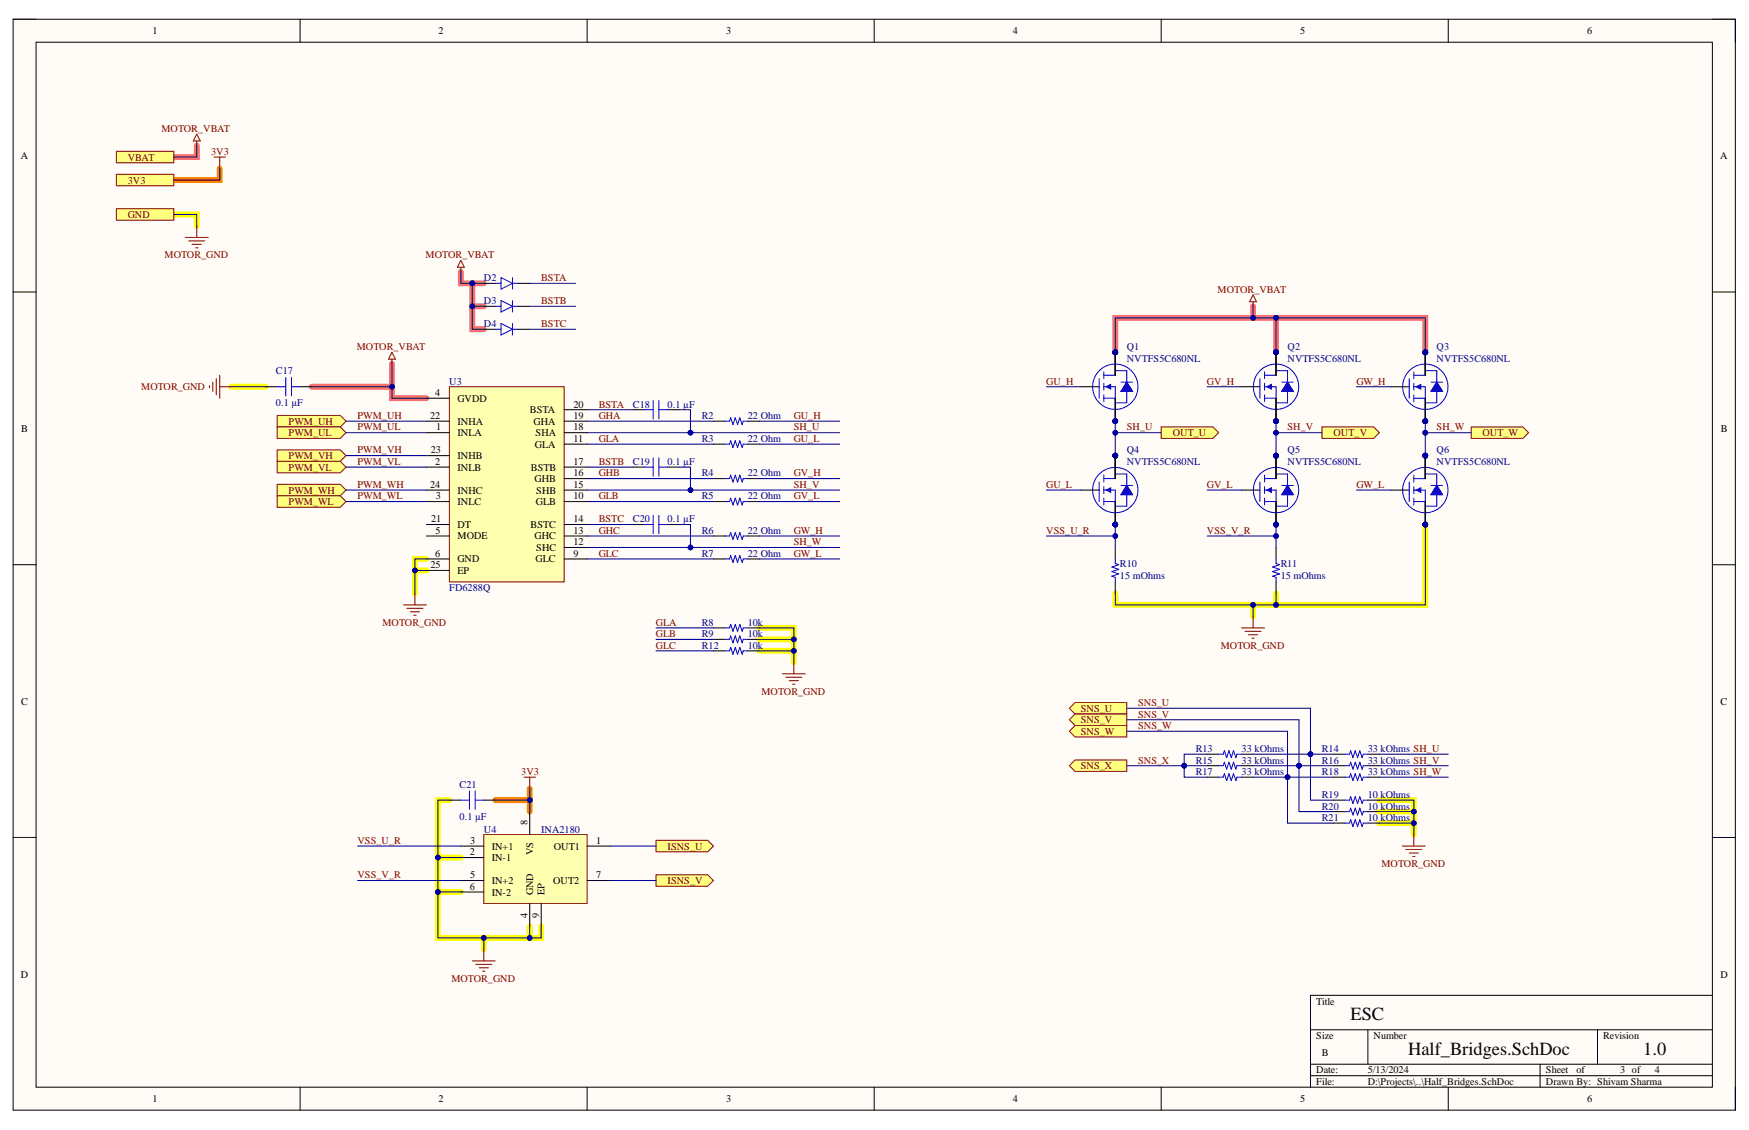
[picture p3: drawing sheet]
<svg xmlns="http://www.w3.org/2000/svg" width="432mm" height="279mm" viewBox="0 0 432 279" stroke-linecap="round" stroke-linejoin="round" font-family="sans-serif">
<defs><g id="words">
<g font-size="4.6">
<text x="333.4" y="251.9">ESC</text>
<text x="347.7" y="260.4">Half_Bridges.SchDoc</text>
<text x="405.7" y="260.4">1.0</text>
</g>
<g font-size="2.5">
<text x="37.7" y="8.5">1</text>
<text x="108.3" y="8.5">2</text>
<text x="179.3" y="8.5">3</text>
<text x="250" y="8.5">4</text>
<text x="321" y="8.5">5</text>
<text x="391.8" y="8.5">6</text>
<text x="5.2" y="39.4">A</text>
<text x="424.6" y="39.4">A</text>
<text x="107.5" y="97.8">4</text>
<text x="113" y="99.2">GVDD</text>
<text x="141.5" y="100.6">20</text>
<text x="5.2" y="106.6">B</text>
<text x="106.2" y="103.5">22</text>
<text x="107.7" y="106.3">1</text>
<text x="113" y="107.7">INLA</text>
<text x="113" y="104.9">INHA</text>
<text x="130.8" y="102.1">BSTA</text>
<text x="131.7" y="104.9">GHA</text>
<text x="132.2" y="107.7">SHA</text>
<text x="141.5" y="106.3">18</text>
<text x="141.5" y="103.5">19</text>
<text x="424.8" y="106.6">B</text>
<text x="106.4" y="112">23</text>
<text x="113" y="113.4">INHB</text>
<text x="132.1" y="110.5">GLA</text>
<text x="141.5" y="109.2">11</text>
<text x="107.5" y="114.9">2</text>
<text x="113" y="116.2">INLB</text>
<text x="131.1" y="116.2">BSTB</text>
<text x="132" y="119.1">GHB</text>
<text x="141.5" y="114.9">17</text>
<text x="141.5" y="117.6">16</text>
<text x="106.2" y="120.5">24</text>
<text x="107.6" y="123.3">3</text>
<text x="113" y="124.8">INLC</text>
<text x="113" y="121.9">INHC</text>
<text x="132.3" y="124.8">GLB</text>
<text x="132.4" y="121.9">SHB</text>
<text x="141.5" y="123.3">10</text>
<text x="141.5" y="120.5">15</text>
<text x="106.4" y="129">21</text>
<text x="107.5" y="131.9">5</text>
<text x="113" y="130.4">DT</text>
<text x="131" y="130.4">BSTC</text>
<text x="141.5" y="129">14</text>
<text x="141.5" y="131.9">13</text>
<text x="107.5" y="137.5">6</text>
<text x="113" y="133.2">MODE</text>
<text x="132" y="133.2">GHC</text>
<text x="132.4" y="136.1">SHC</text>
<text x="141.5" y="137.5">9</text>
<text x="141.5" y="134.7">12</text>
<text x="106.3" y="140.3">25</text>
<text x="113" y="138.9">GND</text>
<text x="113" y="141.8">EP</text>
<text x="132.2" y="138.9">GLC</text>
<text x="5.2" y="174">C</text>
<text x="424.7" y="174">C</text>
<text x="130.2" y="203.8" transform="rotate(-90 130.2 203.8)">8</text>
<text x="116.1" y="208.4">3</text>
<text x="121.4" y="209.8">IN+1</text>
<text x="136.7" y="209.8">OUT1</text>
<text x="147.2" y="208.4">1</text>
<text x="116" y="211.3">2</text>
<text x="121.4" y="212.6">IN-1</text>
<text x="131.6" y="211.2" transform="rotate(-90 131.6 211.2)">VS</text>
<text x="116" y="219.7">6</text>
<text x="116.1" y="216.9">5</text>
<text x="121.4" y="218.3">IN+2</text>
<text x="121.4" y="221.2">IN-2</text>
<text x="131.6" y="221.1" transform="rotate(-90 131.6 221.1)">GND</text>
<text x="134.4" y="221.1" transform="rotate(-90 134.4 221.1)">EP</text>
<text x="136.6" y="218.3">OUT2</text>
<text x="147.2" y="216.9">7</text>
<text x="130.2" y="226.6" transform="rotate(-90 130.2 226.6)">4</text>
<text x="133.1" y="226.6" transform="rotate(-90 133.1 226.6)">9</text>
<text x="5.2" y="241.4">D</text>
<text x="424.7" y="241.4">D</text>
<text x="325" y="248.1">Title</text>
<text x="325" y="256.6">Size</text>
<text x="339.1" y="256.6">Number</text>
<text x="395.8" y="256.6">Revision</text>
<text x="326.3" y="260.9">B</text>
<text x="325" y="265.1">Date:</text>
<text x="325" y="268">File:</text>
<text x="337.7" y="265.1">5/13/2024</text>
<text x="337.7" y="268">D:\Projects\..\Half_Bridges.SchDoc</text>
<text x="381.7" y="265.1">Sheet</text>
<text x="381.7" y="268">Drawn By: Shivam Sharma</text>
<text x="389.2" y="265.1">of</text>
<text x="400" y="265.1">3 of</text>
<text x="408.6" y="265.1">4</text>
<text x="37.7" y="272.2">1</text>
<text x="108.3" y="272.2">2</text>
<text x="179.3" y="272.2">3</text>
<text x="250" y="272.2">4</text>
<text x="321" y="272.2">5</text>
<text x="391.8" y="272.2">6</text>
</g>
<g font-size="2.5" fill="#800000">
<text x="39.8" y="32.6">MOTOR_VBAT</text>
<text x="31.6" y="39.7">VBAT</text>
<text x="52.1" y="38.3">3V3</text>
<text x="31.6" y="45.4">3V3</text>
<text x="31.6" y="53.8">GND</text>
<text x="40.6" y="63.8">MOTOR_GND</text>
<text x="105.1" y="63.8">MOTOR_VBAT</text>
<text x="133.6" y="69.5">BSTA</text>
<text x="133.6" y="75.2">BSTB</text>
<text x="300.6" y="72.3">MOTOR_VBAT</text>
<text x="133.6" y="80.8">BSTC</text>
<text x="88.1" y="86.5">MOTOR_VBAT</text>
<text x="258.3" y="95">GU_H</text>
<text x="298" y="95">GV_H</text>
<text x="334.9" y="95">GW_H</text>
<text x="34.9" y="96.4">MOTOR_GND</text>
<text x="147.8" y="100.6">BSTA</text>
<text x="71.2" y="104.9">PWM_UH</text>
<text x="71.2" y="107.7">PWM_UL</text>
<text x="88.2" y="103.5">PWM_UH</text>
<text x="88.2" y="106.3">PWM_UL</text>
<text x="147.8" y="103.5">GHA</text>
<text x="196" y="103.5">GU_H</text>
<text x="196" y="106.3">SH_U</text>
<text x="278.2" y="106.3">SH_U</text>
<text x="289.5" y="107.7">OUT_U</text>
<text x="317.9" y="106.3">SH_V</text>
<text x="329.2" y="107.7">OUT_V</text>
<text x="354.7" y="106.3">SH_W</text>
<text x="366" y="107.7">OUT_W</text>
<text x="71.2" y="113.4">PWM_VH</text>
<text x="88.2" y="112">PWM_VH</text>
<text x="147.8" y="109.2">GLA</text>
<text x="196" y="109.2">GU_L</text>
<text x="71.2" y="116.2">PWM_VL</text>
<text x="88.2" y="114.9">PWM_VL</text>
<text x="147.8" y="114.9">BSTB</text>
<text x="147.8" y="117.6">GHB</text>
<text x="196" y="117.6">GV_H</text>
<text x="71.2" y="121.9">PWM_WH</text>
<text x="71.2" y="124.8">PWM_WL</text>
<text x="88.2" y="120.5">PWM_WH</text>
<text x="88.2" y="123.3">PWM_WL</text>
<text x="147.8" y="123.3">GLB</text>
<text x="196" y="120.5">SH_V</text>
<text x="196" y="123.3">GV_L</text>
<text x="258.3" y="120.5">GU_L</text>
<text x="298" y="120.5">GV_L</text>
<text x="334.9" y="120.5">GW_L</text>
<text x="147.8" y="129">BSTC</text>
<text x="147.8" y="131.9">GHC</text>
<text x="196" y="131.9">GW_H</text>
<text x="258.3" y="131.9">VSS_U_R</text>
<text x="298" y="131.9">VSS_V_R</text>
<text x="147.8" y="137.5">GLC</text>
<text x="196" y="134.7">SH_W</text>
<text x="196" y="137.5">GW_L</text>
<text x="94.4" y="154.5">MOTOR_GND</text>
<text x="161.9" y="154.5">GLA</text>
<text x="161.9" y="157.3">GLB</text>
<text x="161.9" y="160.2">GLC</text>
<text x="301.4" y="160.2">MOTOR_GND</text>
<text x="188" y="171.6">MOTOR_GND</text>
<text x="266.9" y="175.8">SNS_U</text>
<text x="266.9" y="178.6">SNS_V</text>
<text x="281" y="174.4">SNS_U</text>
<text x="281" y="177.2">SNS_V</text>
<text x="266.9" y="181.5">SNS_W</text>
<text x="281" y="180">SNS_W</text>
<text x="128.7" y="191.4">3V3</text>
<text x="266.9" y="189.9">SNS_X</text>
<text x="281" y="188.6">SNS_X</text>
<text x="88.2" y="208.4">VSS_U_R</text>
<text x="164.8" y="209.8">ISNS_U</text>
<text x="341.1" y="214.1">MOTOR_GND</text>
<text x="88.2" y="216.9">VSS_V_R</text>
<text x="164.8" y="218.3">ISNS_V</text>
<text x="111.4" y="242.4">MOTOR_GND</text>
</g>
<g font-size="2.5" fill="#000080">
<text x="119.5" y="69.5">D2</text>
<text x="119.5" y="75.2">D3</text>
<text x="119.5" y="80.8">D4</text>
<text x="278.2" y="86.5">Q1</text>
<text x="278.2" y="89.3">NVTFS5C680NL</text>
<text x="317.9" y="86.5">Q2</text>
<text x="317.9" y="89.3">NVTFS5C680NL</text>
<text x="354.7" y="86.5">Q3</text>
<text x="354.7" y="89.3">NVTFS5C680NL</text>
<text x="68.1" y="92.4">C17</text>
<text x="110.9" y="95">U3</text>
<text x="68.1" y="100.4">0.1 µF</text>
<text x="156.3" y="100.6">C18</text>
<text x="164.8" y="100.6">0.1 µF</text>
<text x="173.3" y="103.5">R2</text>
<text x="184.6" y="103.5">22 Ohm</text>
<text x="173.3" y="109.2">R3</text>
<text x="184.6" y="109.2">22 Ohm</text>
<text x="278.2" y="112">Q4</text>
<text x="317.9" y="112">Q5</text>
<text x="354.7" y="112">Q6</text>
<text x="156.3" y="114.9">C19</text>
<text x="164.8" y="114.9">0.1 µF</text>
<text x="173.3" y="117.6">R4</text>
<text x="184.6" y="117.6">22 Ohm</text>
<text x="278.2" y="114.9">NVTFS5C680NL</text>
<text x="317.9" y="114.9">NVTFS5C680NL</text>
<text x="354.7" y="114.9">NVTFS5C680NL</text>
<text x="173.3" y="123.3">R5</text>
<text x="184.6" y="123.3">22 Ohm</text>
<text x="156.3" y="129">C20</text>
<text x="164.8" y="129">0.1 µF</text>
<text x="173.3" y="131.9">R6</text>
<text x="184.6" y="131.9">22 Ohm</text>
<text x="173.3" y="137.5">R7</text>
<text x="184.6" y="137.5">22 Ohm</text>
<text x="276.5" y="142.9">15 mOhms</text>
<text x="276.5" y="140.1">R10</text>
<text x="316.2" y="142.9">15 mOhms</text>
<text x="316.2" y="140.1">R11</text>
<text x="110.9" y="146">FD6288Q</text>
<text x="173.3" y="154.5">R8</text>
<text x="184.6" y="154.5">10k</text>
<text x="173.3" y="157.3">R9</text>
<text x="173.3" y="160.2">R12</text>
<text x="184.6" y="157.3">10k</text>
<text x="184.6" y="160.2">10k</text>
<text x="295.2" y="185.7">R13</text>
<text x="306.5" y="185.7">33 kOhms</text>
<text x="326.3" y="185.7">R14</text>
<text x="337.7" y="185.7">33 kOhms SH_U</text>
<text x="295.2" y="188.6">R15</text>
<text x="295.2" y="191.4">R17</text>
<text x="306.5" y="188.6">33 kOhms</text>
<text x="306.5" y="191.4">33 kOhms</text>
<text x="326.3" y="188.6">R16</text>
<text x="326.3" y="191.4">R18</text>
<text x="337.7" y="188.6">33 kOhms SH_V</text>
<text x="337.7" y="191.4">33 kOhms SH_W</text>
<text x="113.5" y="194.5">C21</text>
<text x="326.3" y="197">R19</text>
<text x="337.7" y="197">10 kOhms</text>
<text x="113.5" y="202.5">0.1 µF</text>
<text x="326.3" y="199.9">R20</text>
<text x="326.3" y="202.7">R21</text>
<text x="337.7" y="199.9">10 kOhms</text>
<text x="337.7" y="202.7">10 kOhms</text>
<text x="119.5" y="205.6">U4</text>
<text x="133.6" y="205.6">INA2180</text>
</g>
</g></defs>
<path d="M3.2 4.8h425.2v269.3h-425.2z" fill-rule="evenodd" fill="#fffcf8"/>
<path d="M3.2 4.8h425.2v269.3h-425.2z" fill="none" stroke="#000" stroke-width=".25"/>
<path d="M8.9 10.4h413.9v258.1h-413.9z" fill-rule="evenodd" fill="#fffcf8"/>
<g fill="none" stroke="#000" stroke-width=".25">
<path d="M3.2 4.8h5.7M8.9 10.4h413.9v258.1h-413.9zM74.1 4.8v5.6M145 4.8v5.6M215.8 4.8v5.6M286.7 4.8v5.6M357.5 4.8v5.6M422.8 4.8h5.6v5.6M3.2 72.1h5.7M422.8 72.1h5.6M3.2 139.5h5.7M422.8 139.5h5.6"/>
<path d="M3.2 206.8h5.7M422.8 206.8h5.6M323.5 254.3h99.3M337.7 254.3v8.5M394.4 254.3v8.5M422.8 245.8h-99.3v22.7M74.1 268.5v5.6M145 268.5v5.6M215.8 268.5v5.6M286.7 268.5v5.6M323.5 262.8h99.3M323.5 265.6h99.3"/>
<path d="M357.5 268.5v5.6M380.2 262.8v5.7M428.4 268.5v5.6"/>
</g>
<path d="M48.6 35.9v2.9h-5.7M113.8 67.1v2.9h2.8M116.6 70v5.6h2.8M116.6 75.6v5.7h2.8M116.6 70h2.8M309.4 75.7v2.8M315 78.5v8.5M76.9 95.5h19.9v2.8h8.5M96.8 89.8v5.7M275.4 87v-8.5h76.5v8.5" fill="none" stroke="#ff6e6e" stroke-width="1.4"/>
<g fill="none" stroke="#ff0" stroke-width="1.4">
<path d="M42.9 53h5.7v2.8M57.1 95.5h8.5M105.3 138h-2.9v2.9h2.9M351.9 129.5v19.9h-36.9M102.4 140.9v5.6M187.5 155.1h8.5v5.6h-8.5M187.5 157.9h8.5M275.3 146.5v2.9h39.7v-2.9M309.4 149.4v2.8M196 160.7v2.9M110.9 197.6h-2.8v14.2M340.5 197.6h8.5v5.7h-8.5"/>
<path d="M113.8 211.8h-5.7v8.5M340.5 200.4h8.5M349 203.3v2.8M113.8 220.3h-5.7v11.3h25.5v-2.8M119.4 231.6v2.9M130.8 228.8v2.8"/>
</g>
<path d="M54.2 41.6v2.9h-11.3M122.3 197.6h8.5v2.8M130.8 194.8v2.8" fill="none" stroke="#fd8300" stroke-width="1.4"/>
<path d="M28.7 37.4h14.2v2.8h-14.2z" fill-rule="evenodd" fill="#ffff80"/>
<path d="M28.7 37.4h14.2v2.8h-14.2z" fill="none" stroke="#800000" stroke-width=".25"/>
<path d="M122.3 70h1.4M123.7 68.6l2.8 1.4-2.8 1.4zM126.5 68.6v2.8M126.5 70h1.4" fill="none" stroke="#00f" stroke-width=".25"/>
<path d="M119.4 70h2.9M127.9 70h2.9" fill="none" stroke="#000" stroke-width=".25"/>
<path d="M28.7 51.5h14.2v2.9h-14.2z" fill-rule="evenodd" fill="#ffff80"/>
<path d="M28.7 51.5h14.2v2.9h-14.2z" fill="none" stroke="#800000" stroke-width=".25"/>
<path d="M122.3 75.6h1.4M123.7 74.2l2.8 1.4-2.8 1.5zM123.7 79.9l2.8 1.4-2.8 1.4zM126.5 74.2v2.9M126.5 79.9v2.8M126.5 75.6h1.4M122.3 81.3h1.4M126.5 81.3h1.4M161.3 98.9v4.5M162.7 98.9v4.5M159.1 101.2h2.2M162.7 101.2h2.1" fill="none" stroke="#00f" stroke-width=".25"/>
<path d="M119.4 75.6h2.9M127.9 75.6h2.9M119.4 81.3h2.9M127.9 81.3h2.9M156.3 101.2h2.8M164.8 101.2h2.8" fill="none" stroke="#000" stroke-width=".25"/>
<path d="M68.4 102.6h15.6l1.4 1.4-1.4 1.4h-15.6z" fill-rule="evenodd" fill="#ffff80"/>
<path d="M68.4 102.6h15.6l1.4 1.4-1.4 1.4h-15.6z" fill="none" stroke="#800000" stroke-width=".25"/>
<path d="M176.1 104h2.9M184.6 104h2.9" fill="none" stroke="#000" stroke-width=".25"/>
<path d="M179 104h1.1l.3-.8 .6 1.7 .5-1.7 .6 1.7 .6-1.7 .5 1.7 .3-.9h1.1" fill="none" stroke="#00f" stroke-width=".25"/>
<path d="M68.4 105.4h15.6l1.4 1.4-1.4 1.5h-15.6z" fill-rule="evenodd" fill="#ffff80"/>
<path d="M68.4 105.4h15.6l1.4 1.4-1.4 1.5h-15.6z" fill="none" stroke="#800000" stroke-width=".25"/>
<path d="M176.1 109.7h2.9M184.6 109.7h2.9" fill="none" stroke="#000" stroke-width=".25"/>
<path d="M179 109.7h1.1l.3-.9 .6 1.7 .5-1.7 .6 1.7 .6-1.7 .5 1.7 .3-.8h1.1" fill="none" stroke="#00f" stroke-width=".25"/>
<path d="M68.4 111.1h15.6l1.4 1.4-1.4 1.4h-15.6z" fill-rule="evenodd" fill="#ffff80"/>
<path d="M68.4 111.1h15.6l1.4 1.4-1.4 1.4h-15.6z" fill="none" stroke="#800000" stroke-width=".25"/>
<path d="M68.4 113.9h15.6l1.4 1.4-1.4 1.5h-15.6z" fill-rule="evenodd" fill="#ffff80"/>
<path d="M68.4 113.9h15.6l1.4 1.4-1.4 1.5h-15.6z" fill="none" stroke="#800000" stroke-width=".25"/>
<path d="M156.3 115.3h2.8M164.8 115.3h2.8M176.1 118.2h2.9M184.6 118.2h2.9" fill="none" stroke="#000" stroke-width=".25"/>
<path d="M159.1 115.3h2.2M161.3 113.1v4.5M162.7 115.3h2.1M162.7 113.1v4.5M179 118.2h1.1l.3-.9 .6 1.7 .5-1.7 .6 1.7 .6-1.7 .5 1.7 .3-.8h1.1" fill="none" stroke="#00f" stroke-width=".25"/>
<path d="M68.4 119.6h15.6l1.4 1.4-1.4 1.4h-15.6z" fill-rule="evenodd" fill="#ffff80"/>
<path d="M68.4 119.6h15.6l1.4 1.4-1.4 1.4h-15.6z" fill="none" stroke="#800000" stroke-width=".25"/>
<path d="M68.4 122.4h15.6l1.4 1.5-1.4 1.4h-15.6z" fill-rule="evenodd" fill="#ffff80"/>
<path d="M68.4 122.4h15.6l1.4 1.5-1.4 1.4h-15.6z" fill="none" stroke="#800000" stroke-width=".25"/>
<g fill="none" stroke="#000" stroke-width=".25">
<path d="M156.3 129.5h2.8M164.8 129.5h2.8M176.1 123.9h2.9M176.1 132.4h2.9M176.1 138h2.9M184.6 123.9h2.9M184.6 132.4h2.9M184.6 138h2.9M176.1 155.1h2.9M176.1 157.9h2.9M184.6 155.1h2.9M184.6 157.9h2.9"/>
<path d="M176.1 160.7h2.9M184.6 160.7h2.9"/>
</g>
<path d="M159.1 129.5h2.2M161.3 127.3v4.5M162.7 129.5h2.1M162.7 127.3v4.5M179 123.9h1.1l.3-.9 .6 1.7 .5-1.7 .6 1.7 .6-1.7 .5 1.7 .3-.8h1.1M179 132.4h1.1l.3-.9 .6 1.7 .5-1.7 .6 1.7 .6-1.7 .5 1.7 .3-.8h1.1M179 138h1.1l.3-.8 .6 1.7 .5-1.7 .6 1.7 .6-1.7 .5 1.7 .3-.9h1.1M179 155.1h1.1l.3-.9 .6 1.7 .5-1.7 .6 1.7 .6-1.7 .5 1.7 .3-.8h1.1M179 157.9h1.1l.3-.9 .6 1.7 .5-1.7 .6 1.7 .6-1.7 .5 1.7 .3-.8h1.1M179 160.7h1.1l.3-.8 .6 1.7 .5-1.7 .6 1.7 .6-1.7 .5 1.7 .3-.9h1.1" fill="none" stroke="#00f" stroke-width=".25"/>
<circle cx="275.3" cy="104" r=".57" fill="#000080"/>
<circle cx="275.3" cy="104" r=".57" fill="none" stroke="#000080" stroke-width=".25"/>
<circle cx="275.4" cy="87" r=".57" fill="#000080"/>
<circle cx="275.4" cy="87" r=".57" fill="none" stroke="#000080" stroke-width=".25"/>
<circle cx="275.3" cy="104" r=".57" fill="#000080"/>
<circle cx="275.3" cy="104" r=".57" fill="none" stroke="#000080" stroke-width=".25"/>
<circle cx="275.3" cy="104" r=".57" fill="#000080"/>
<circle cx="275.3" cy="104" r=".57" fill="none" stroke="#000080" stroke-width=".25"/>
<circle cx="275.4" cy="87" r=".57" fill="#000080"/>
<circle cx="275.4" cy="87" r=".57" fill="none" stroke="#000080" stroke-width=".25"/>
<circle cx="275.4" cy="87" r=".57" fill="#000080"/>
<circle cx="275.4" cy="87" r=".57" fill="none" stroke="#000080" stroke-width=".25"/>
<circle cx="275.4" cy="87" r=".57" fill="#000080"/>
<circle cx="275.4" cy="87" r=".57" fill="none" stroke="#000080" stroke-width=".25"/>
<path d="M280.3 98.1a5.6 5.6 0 0 0-4.8-8.2 5.6 5.6 0 0 0-5.2 7.9 5.6 5.6 0 0 0 9.4 1.2l.5-.7" fill="none" stroke="#00f" stroke-width=".25"/>
<path d="M266.8 95.5h4.6M275.3 98.3v5.7" fill="none" stroke="#000" stroke-width=".25"/>
<circle cx="275.3" cy="104" r=".57" fill="#000080"/>
<circle cx="275.3" cy="104" r=".57" fill="none" stroke="#000080" stroke-width=".25"/>
<path d="M275.3 87v5.7" fill="none" stroke="#000" stroke-width=".25"/>
<circle cx="275.4" cy="87" r=".57" fill="#000080"/>
<circle cx="275.4" cy="87" r=".57" fill="none" stroke="#000080" stroke-width=".25"/>
<path d="M271.4 93.5v4.8M272.5 95.5h2.8v2.8h-2.8M272.5 92.7h2.8" fill="none" stroke="#00f" stroke-width=".25"/>
<path d="M273.1 95.5l1.1-.6v1.2z" fill="#00f"/>
<path d="M273.1 95.5l1.1-.6v1.2zM276.8 94.4h2.8M278.2 92.7v5.6M278.2 94.4l1.4 2.2h-2.8z" fill="none" stroke="#00f" stroke-width=".25"/>
<path d="M278.2 94.4l1.4 2.2h-2.8z" fill="#00f"/>
<path d="M272.5 91.8v1.7M272.5 94.7v1.6M272.5 97.5v1.7M275.3 91.5h2.9v1.2M278.2 94.4l1.4 2.2h-2.8zM278.2 98.3v1.2h-2.9" fill="none" stroke="#00f" stroke-width=".25"/>
<path d="M275.3 98.3v5.7" fill="none" stroke="#000" stroke-width=".25"/>
<circle cx="275.3" cy="104" r=".57" fill="#000080"/>
<circle cx="275.3" cy="104" r=".57" fill="none" stroke="#000080" stroke-width=".25"/>
<path d="M275.3 98.3v5.7" fill="none" stroke="#000" stroke-width=".25"/>
<circle cx="275.3" cy="104" r=".57" fill="#000080"/>
<circle cx="275.3" cy="104" r=".57" fill="none" stroke="#000080" stroke-width=".25"/>
<path d="M275.3 87v5.7" fill="none" stroke="#000" stroke-width=".25"/>
<circle cx="275.4" cy="87" r=".57" fill="#000080"/>
<circle cx="275.4" cy="87" r=".57" fill="none" stroke="#000080" stroke-width=".25"/>
<path d="M275.3 87v5.7" fill="none" stroke="#000" stroke-width=".25"/>
<circle cx="275.4" cy="87" r=".57" fill="#000080"/>
<circle cx="275.4" cy="87" r=".57" fill="none" stroke="#000080" stroke-width=".25"/>
<path d="M275.3 87v5.7" fill="none" stroke="#000" stroke-width=".25"/>
<circle cx="275.4" cy="87" r=".57" fill="#000080"/>
<circle cx="275.4" cy="87" r=".57" fill="none" stroke="#000080" stroke-width=".25"/>
<circle cx="315" cy="104" r=".57" fill="#000080"/>
<circle cx="315" cy="104" r=".57" fill="none" stroke="#000080" stroke-width=".25"/>
<circle cx="315" cy="87" r=".57" fill="#000080"/>
<circle cx="315" cy="87" r=".57" fill="none" stroke="#000080" stroke-width=".25"/>
<circle cx="315" cy="104" r=".57" fill="#000080"/>
<circle cx="315" cy="104" r=".57" fill="none" stroke="#000080" stroke-width=".25"/>
<circle cx="315" cy="104" r=".57" fill="#000080"/>
<circle cx="315" cy="104" r=".57" fill="none" stroke="#000080" stroke-width=".25"/>
<circle cx="315" cy="87" r=".57" fill="#000080"/>
<circle cx="315" cy="87" r=".57" fill="none" stroke="#000080" stroke-width=".25"/>
<circle cx="315" cy="87" r=".57" fill="#000080"/>
<circle cx="315" cy="87" r=".57" fill="none" stroke="#000080" stroke-width=".25"/>
<circle cx="315" cy="87" r=".57" fill="#000080"/>
<circle cx="315" cy="87" r=".57" fill="none" stroke="#000080" stroke-width=".25"/>
<path d="M320 98.1a5.6 5.6 0 0 0-4.8-8.2 5.6 5.6 0 0 0-5.3 7.9 5.6 5.6 0 0 0 9.5 1.2l.5-.7" fill="none" stroke="#00f" stroke-width=".25"/>
<path d="M306.5 95.5h4.6M315 98.3v5.7" fill="none" stroke="#000" stroke-width=".25"/>
<circle cx="315" cy="104" r=".57" fill="#000080"/>
<circle cx="315" cy="104" r=".57" fill="none" stroke="#000080" stroke-width=".25"/>
<path d="M315 87v5.7" fill="none" stroke="#000" stroke-width=".25"/>
<circle cx="315" cy="87" r=".57" fill="#000080"/>
<circle cx="315" cy="87" r=".57" fill="none" stroke="#000080" stroke-width=".25"/>
<path d="M311.1 93.5v4.8M312.2 95.5h2.8v2.8h-2.8M312.2 92.7h2.8" fill="none" stroke="#00f" stroke-width=".25"/>
<path d="M312.8 95.5l1.1-.6v1.2z" fill="#00f"/>
<path d="M312.8 95.5l1.1-.6v1.2zM316.5 94.4h2.8M317.9 92.7v5.6M317.9 94.4l1.4 2.2h-2.8z" fill="none" stroke="#00f" stroke-width=".25"/>
<path d="M317.9 94.4l1.4 2.2h-2.8z" fill="#00f"/>
<path d="M312.2 91.8v1.7M312.2 94.7v1.6M312.2 97.5v1.7M315 91.5h2.9v1.2M317.9 94.4l1.4 2.2h-2.8zM317.9 98.3v1.2h-2.9" fill="none" stroke="#00f" stroke-width=".25"/>
<path d="M315 98.3v5.7" fill="none" stroke="#000" stroke-width=".25"/>
<circle cx="315" cy="104" r=".57" fill="#000080"/>
<circle cx="315" cy="104" r=".57" fill="none" stroke="#000080" stroke-width=".25"/>
<path d="M315 98.3v5.7" fill="none" stroke="#000" stroke-width=".25"/>
<circle cx="315" cy="104" r=".57" fill="#000080"/>
<circle cx="315" cy="104" r=".57" fill="none" stroke="#000080" stroke-width=".25"/>
<path d="M315 87v5.7" fill="none" stroke="#000" stroke-width=".25"/>
<circle cx="315" cy="87" r=".57" fill="#000080"/>
<circle cx="315" cy="87" r=".57" fill="none" stroke="#000080" stroke-width=".25"/>
<path d="M315 87v5.7" fill="none" stroke="#000" stroke-width=".25"/>
<circle cx="315" cy="87" r=".57" fill="#000080"/>
<circle cx="315" cy="87" r=".57" fill="none" stroke="#000080" stroke-width=".25"/>
<path d="M315 87v5.7" fill="none" stroke="#000" stroke-width=".25"/>
<circle cx="315" cy="87" r=".57" fill="#000080"/>
<circle cx="315" cy="87" r=".57" fill="none" stroke="#000080" stroke-width=".25"/>
<circle cx="351.9" cy="104" r=".57" fill="#000080"/>
<circle cx="351.9" cy="104" r=".57" fill="none" stroke="#000080" stroke-width=".25"/>
<circle cx="351.9" cy="87" r=".57" fill="#000080"/>
<circle cx="351.9" cy="87" r=".57" fill="none" stroke="#000080" stroke-width=".25"/>
<circle cx="351.9" cy="104" r=".57" fill="#000080"/>
<circle cx="351.9" cy="104" r=".57" fill="none" stroke="#000080" stroke-width=".25"/>
<circle cx="351.9" cy="104" r=".57" fill="#000080"/>
<circle cx="351.9" cy="104" r=".57" fill="none" stroke="#000080" stroke-width=".25"/>
<circle cx="351.9" cy="87" r=".57" fill="#000080"/>
<circle cx="351.9" cy="87" r=".57" fill="none" stroke="#000080" stroke-width=".25"/>
<circle cx="351.9" cy="87" r=".57" fill="#000080"/>
<circle cx="351.9" cy="87" r=".57" fill="none" stroke="#000080" stroke-width=".25"/>
<circle cx="351.9" cy="87" r=".57" fill="#000080"/>
<circle cx="351.9" cy="87" r=".57" fill="none" stroke="#000080" stroke-width=".25"/>
<path d="M356.8 98.1a5.6 5.6 0 0 0-4.7-8.2 5.6 5.6 0 0 0-5.3 7.9 5.6 5.6 0 0 0 9.4 1.2l.5-.7" fill="none" stroke="#00f" stroke-width=".25"/>
<path d="M343.4 95.5h4.5M351.9 98.3v5.7" fill="none" stroke="#000" stroke-width=".25"/>
<circle cx="351.9" cy="104" r=".57" fill="#000080"/>
<circle cx="351.9" cy="104" r=".57" fill="none" stroke="#000080" stroke-width=".25"/>
<path d="M351.9 87v5.7" fill="none" stroke="#000" stroke-width=".25"/>
<circle cx="351.9" cy="87" r=".57" fill="#000080"/>
<circle cx="351.9" cy="87" r=".57" fill="none" stroke="#000080" stroke-width=".25"/>
<path d="M347.9 93.5v4.8M349 95.5h2.9v2.8h-2.9M349 92.7h2.9" fill="none" stroke="#00f" stroke-width=".25"/>
<path d="M349.6 95.5l1.2-.6v1.2z" fill="#00f"/>
<path d="M349.6 95.5l1.2-.6v1.2zM353.3 94.4h2.8M354.7 92.7v5.6M354.7 94.4l1.4 2.2h-2.8z" fill="none" stroke="#00f" stroke-width=".25"/>
<path d="M354.7 94.4l1.4 2.2h-2.8z" fill="#00f"/>
<path d="M349 91.8v1.7M349 94.7v1.7M349 97.5v1.7M351.9 91.5h2.8v1.2M354.7 94.4l1.4 2.2h-2.8zM354.7 98.3v1.2h-2.8" fill="none" stroke="#00f" stroke-width=".25"/>
<path d="M351.9 98.3v5.7" fill="none" stroke="#000" stroke-width=".25"/>
<circle cx="351.9" cy="104" r=".57" fill="#000080"/>
<circle cx="351.9" cy="104" r=".57" fill="none" stroke="#000080" stroke-width=".25"/>
<path d="M351.9 98.3v5.7" fill="none" stroke="#000" stroke-width=".25"/>
<circle cx="351.9" cy="104" r=".57" fill="#000080"/>
<circle cx="351.9" cy="104" r=".57" fill="none" stroke="#000080" stroke-width=".25"/>
<path d="M351.9 87v5.7" fill="none" stroke="#000" stroke-width=".25"/>
<circle cx="351.9" cy="87" r=".57" fill="#000080"/>
<circle cx="351.9" cy="87" r=".57" fill="none" stroke="#000080" stroke-width=".25"/>
<path d="M351.9 87v5.7" fill="none" stroke="#000" stroke-width=".25"/>
<circle cx="351.9" cy="87" r=".57" fill="#000080"/>
<circle cx="351.9" cy="87" r=".57" fill="none" stroke="#000080" stroke-width=".25"/>
<path d="M351.9 87v5.7" fill="none" stroke="#000" stroke-width=".25"/>
<circle cx="351.9" cy="87" r=".57" fill="#000080"/>
<circle cx="351.9" cy="87" r=".57" fill="none" stroke="#000080" stroke-width=".25"/>
<circle cx="275.3" cy="129.5" r=".57" fill="#000080"/>
<circle cx="275.3" cy="129.5" r=".57" fill="none" stroke="#000080" stroke-width=".25"/>
<circle cx="275.3" cy="112.5" r=".57" fill="#000080"/>
<circle cx="275.3" cy="112.5" r=".57" fill="none" stroke="#000080" stroke-width=".25"/>
<circle cx="275.3" cy="129.5" r=".57" fill="#000080"/>
<circle cx="275.3" cy="129.5" r=".57" fill="none" stroke="#000080" stroke-width=".25"/>
<circle cx="275.3" cy="129.5" r=".57" fill="#000080"/>
<circle cx="275.3" cy="129.5" r=".57" fill="none" stroke="#000080" stroke-width=".25"/>
<circle cx="275.3" cy="112.5" r=".57" fill="#000080"/>
<circle cx="275.3" cy="112.5" r=".57" fill="none" stroke="#000080" stroke-width=".25"/>
<circle cx="275.3" cy="112.5" r=".57" fill="#000080"/>
<circle cx="275.3" cy="112.5" r=".57" fill="none" stroke="#000080" stroke-width=".25"/>
<circle cx="275.3" cy="112.5" r=".57" fill="#000080"/>
<circle cx="275.3" cy="112.5" r=".57" fill="none" stroke="#000080" stroke-width=".25"/>
<path d="M280.3 123.7a5.6 5.6 0 0 0-4.8-8.3 5.6 5.6 0 0 0-5.2 8 5.6 5.6 0 0 0 9.4 1.1l.5-.7" fill="none" stroke="#00f" stroke-width=".25"/>
<path d="M266.8 121h4.6M275.3 123.9v5.6" fill="none" stroke="#000" stroke-width=".25"/>
<circle cx="275.3" cy="129.5" r=".57" fill="#000080"/>
<circle cx="275.3" cy="129.5" r=".57" fill="none" stroke="#000080" stroke-width=".25"/>
<path d="M275.3 112.5v5.7" fill="none" stroke="#000" stroke-width=".25"/>
<circle cx="275.3" cy="112.5" r=".57" fill="#000080"/>
<circle cx="275.3" cy="112.5" r=".57" fill="none" stroke="#000080" stroke-width=".25"/>
<path d="M271.4 119v4.9M272.5 118.2h2.8M272.5 121h2.8v2.9h-2.8" fill="none" stroke="#00f" stroke-width=".25"/>
<path d="M273.1 121l1.1-.5v1.1z" fill="#00f"/>
<path d="M276.8 119.9h2.8M278.2 118.2v5.7M278.2 119.9l1.4 2.3h-2.8zM273.1 121l1.1-.5v1.1z" fill="none" stroke="#00f" stroke-width=".25"/>
<path d="M278.2 119.9l1.4 2.3h-2.8z" fill="#00f"/>
<path d="M272.5 117.3v1.7M275.3 117.1h2.9v1.1M278.2 119.9l1.4 2.3h-2.8zM272.5 120.2v1.7M272.5 123v1.7M278.2 123.9v1.1h-2.9" fill="none" stroke="#00f" stroke-width=".25"/>
<path d="M275.3 123.9v5.6" fill="none" stroke="#000" stroke-width=".25"/>
<circle cx="275.3" cy="129.5" r=".57" fill="#000080"/>
<circle cx="275.3" cy="129.5" r=".57" fill="none" stroke="#000080" stroke-width=".25"/>
<path d="M275.3 123.9v5.6" fill="none" stroke="#000" stroke-width=".25"/>
<circle cx="275.3" cy="129.5" r=".57" fill="#000080"/>
<circle cx="275.3" cy="129.5" r=".57" fill="none" stroke="#000080" stroke-width=".25"/>
<path d="M275.3 112.5v5.7" fill="none" stroke="#000" stroke-width=".25"/>
<circle cx="275.3" cy="112.5" r=".57" fill="#000080"/>
<circle cx="275.3" cy="112.5" r=".57" fill="none" stroke="#000080" stroke-width=".25"/>
<path d="M275.3 112.5v5.7" fill="none" stroke="#000" stroke-width=".25"/>
<circle cx="275.3" cy="112.5" r=".57" fill="#000080"/>
<circle cx="275.3" cy="112.5" r=".57" fill="none" stroke="#000080" stroke-width=".25"/>
<path d="M275.3 112.5v5.7" fill="none" stroke="#000" stroke-width=".25"/>
<circle cx="275.3" cy="112.5" r=".57" fill="#000080"/>
<circle cx="275.3" cy="112.5" r=".57" fill="none" stroke="#000080" stroke-width=".25"/>
<circle cx="315" cy="129.5" r=".57" fill="#000080"/>
<circle cx="315" cy="129.5" r=".57" fill="none" stroke="#000080" stroke-width=".25"/>
<circle cx="315" cy="112.5" r=".57" fill="#000080"/>
<circle cx="315" cy="112.5" r=".57" fill="none" stroke="#000080" stroke-width=".25"/>
<circle cx="315" cy="129.5" r=".57" fill="#000080"/>
<circle cx="315" cy="129.5" r=".57" fill="none" stroke="#000080" stroke-width=".25"/>
<circle cx="315" cy="129.5" r=".57" fill="#000080"/>
<circle cx="315" cy="129.5" r=".57" fill="none" stroke="#000080" stroke-width=".25"/>
<circle cx="315" cy="112.5" r=".57" fill="#000080"/>
<circle cx="315" cy="112.5" r=".57" fill="none" stroke="#000080" stroke-width=".25"/>
<circle cx="315" cy="112.5" r=".57" fill="#000080"/>
<circle cx="315" cy="112.5" r=".57" fill="none" stroke="#000080" stroke-width=".25"/>
<circle cx="315" cy="112.5" r=".57" fill="#000080"/>
<circle cx="315" cy="112.5" r=".57" fill="none" stroke="#000080" stroke-width=".25"/>
<path d="M320 123.7a5.6 5.6 0 0 0-4.8-8.3 5.6 5.6 0 0 0-5.3 8 5.6 5.6 0 0 0 9.5 1.1l.5-.7" fill="none" stroke="#00f" stroke-width=".25"/>
<path d="M306.5 121h4.6M315 123.9v5.6" fill="none" stroke="#000" stroke-width=".25"/>
<circle cx="315" cy="129.5" r=".57" fill="#000080"/>
<circle cx="315" cy="129.5" r=".57" fill="none" stroke="#000080" stroke-width=".25"/>
<path d="M315 112.5v5.7" fill="none" stroke="#000" stroke-width=".25"/>
<circle cx="315" cy="112.5" r=".57" fill="#000080"/>
<circle cx="315" cy="112.5" r=".57" fill="none" stroke="#000080" stroke-width=".25"/>
<path d="M311.1 119v4.9M312.2 118.2h2.8M312.2 121h2.8v2.9h-2.8" fill="none" stroke="#00f" stroke-width=".25"/>
<path d="M312.8 121l1.1-.5v1.1z" fill="#00f"/>
<path d="M316.5 119.9h2.8M317.9 118.2v5.7M317.9 119.9l1.4 2.3h-2.8zM312.8 121l1.1-.5v1.1z" fill="none" stroke="#00f" stroke-width=".25"/>
<path d="M317.9 119.9l1.4 2.3h-2.8z" fill="#00f"/>
<path d="M312.2 117.3v1.7M315 117.1h2.9v1.1M317.9 119.9l1.4 2.3h-2.8zM312.2 120.2v1.7M312.2 123v1.7M317.9 123.9v1.1h-2.9" fill="none" stroke="#00f" stroke-width=".25"/>
<path d="M315 123.9v5.6" fill="none" stroke="#000" stroke-width=".25"/>
<circle cx="315" cy="129.5" r=".57" fill="#000080"/>
<circle cx="315" cy="129.5" r=".57" fill="none" stroke="#000080" stroke-width=".25"/>
<path d="M315 123.9v5.6" fill="none" stroke="#000" stroke-width=".25"/>
<circle cx="315" cy="129.5" r=".57" fill="#000080"/>
<circle cx="315" cy="129.5" r=".57" fill="none" stroke="#000080" stroke-width=".25"/>
<path d="M315 112.5v5.7" fill="none" stroke="#000" stroke-width=".25"/>
<circle cx="315" cy="112.5" r=".57" fill="#000080"/>
<circle cx="315" cy="112.5" r=".57" fill="none" stroke="#000080" stroke-width=".25"/>
<path d="M315 112.5v5.7" fill="none" stroke="#000" stroke-width=".25"/>
<circle cx="315" cy="112.5" r=".57" fill="#000080"/>
<circle cx="315" cy="112.5" r=".57" fill="none" stroke="#000080" stroke-width=".25"/>
<path d="M315 112.5v5.7" fill="none" stroke="#000" stroke-width=".25"/>
<circle cx="315" cy="112.5" r=".57" fill="#000080"/>
<circle cx="315" cy="112.5" r=".57" fill="none" stroke="#000080" stroke-width=".25"/>
<circle cx="351.9" cy="129.5" r=".57" fill="#000080"/>
<circle cx="351.9" cy="129.5" r=".57" fill="none" stroke="#000080" stroke-width=".25"/>
<circle cx="351.9" cy="112.5" r=".57" fill="#000080"/>
<circle cx="351.9" cy="112.5" r=".57" fill="none" stroke="#000080" stroke-width=".25"/>
<circle cx="351.9" cy="129.5" r=".57" fill="#000080"/>
<circle cx="351.9" cy="129.5" r=".57" fill="none" stroke="#000080" stroke-width=".25"/>
<circle cx="351.9" cy="129.5" r=".57" fill="#000080"/>
<circle cx="351.9" cy="129.5" r=".57" fill="none" stroke="#000080" stroke-width=".25"/>
<circle cx="351.9" cy="112.5" r=".57" fill="#000080"/>
<circle cx="351.9" cy="112.5" r=".57" fill="none" stroke="#000080" stroke-width=".25"/>
<circle cx="351.9" cy="112.5" r=".57" fill="#000080"/>
<circle cx="351.9" cy="112.5" r=".57" fill="none" stroke="#000080" stroke-width=".25"/>
<circle cx="351.9" cy="112.5" r=".57" fill="#000080"/>
<circle cx="351.9" cy="112.5" r=".57" fill="none" stroke="#000080" stroke-width=".25"/>
<path d="M356.8 123.7a5.6 5.6 0 0 0-4.8-8.3 5.6 5.6 0 0 0-5.2 8 5.6 5.6 0 0 0 9.4 1.1l.5-.7" fill="none" stroke="#00f" stroke-width=".25"/>
<path d="M343.4 121h4.5M351.9 123.9v5.6" fill="none" stroke="#000" stroke-width=".25"/>
<circle cx="351.9" cy="129.5" r=".57" fill="#000080"/>
<circle cx="351.9" cy="129.5" r=".57" fill="none" stroke="#000080" stroke-width=".25"/>
<path d="M351.9 112.5v5.7" fill="none" stroke="#000" stroke-width=".25"/>
<circle cx="351.9" cy="112.5" r=".57" fill="#000080"/>
<circle cx="351.9" cy="112.5" r=".57" fill="none" stroke="#000080" stroke-width=".25"/>
<path d="M347.9 119v4.9M349 118.2h2.9M349 121h2.9v2.9h-2.9" fill="none" stroke="#00f" stroke-width=".25"/>
<path d="M349.6 121l1.2-.5v1.1z" fill="#00f"/>
<path d="M353.3 119.9h2.8M354.7 118.2v5.7M354.7 119.9l1.4 2.3h-2.8zM349.6 121l1.2-.5v1.1z" fill="none" stroke="#00f" stroke-width=".25"/>
<path d="M354.7 119.9l1.4 2.3h-2.8z" fill="#00f"/>
<path d="M349 117.3v1.7M351.9 117.1h2.8v1.1M354.7 119.9l1.4 2.3h-2.8zM349 120.2v1.7M349 123v1.7M354.7 123.9v1.1h-2.8" fill="none" stroke="#00f" stroke-width=".25"/>
<path d="M351.9 123.9v5.6" fill="none" stroke="#000" stroke-width=".25"/>
<circle cx="351.9" cy="129.5" r=".57" fill="#000080"/>
<circle cx="351.9" cy="129.5" r=".57" fill="none" stroke="#000080" stroke-width=".25"/>
<path d="M351.9 123.9v5.6" fill="none" stroke="#000" stroke-width=".25"/>
<circle cx="351.9" cy="129.5" r=".57" fill="#000080"/>
<circle cx="351.9" cy="129.5" r=".57" fill="none" stroke="#000080" stroke-width=".25"/>
<path d="M351.9 112.5v5.7" fill="none" stroke="#000" stroke-width=".25"/>
<circle cx="351.9" cy="112.5" r=".57" fill="#000080"/>
<circle cx="351.9" cy="112.5" r=".57" fill="none" stroke="#000080" stroke-width=".25"/>
<path d="M351.9 112.5v5.7" fill="none" stroke="#000" stroke-width=".25"/>
<circle cx="351.9" cy="112.5" r=".57" fill="#000080"/>
<circle cx="351.9" cy="112.5" r=".57" fill="none" stroke="#000080" stroke-width=".25"/>
<path d="M351.9 112.5v5.7" fill="none" stroke="#000" stroke-width=".25"/>
<circle cx="351.9" cy="112.5" r=".57" fill="#000080"/>
<circle cx="351.9" cy="112.5" r=".57" fill="none" stroke="#000080" stroke-width=".25"/>
<path d="M265.4 173.5h12.8v2.8h-12.8l-1.4-1.4z" fill-rule="evenodd" fill="#ffff80"/>
<path d="M265.4 173.5h12.8v2.8h-12.8l-1.4-1.4z" fill="none" stroke="#800000" stroke-width=".25"/>
<path d="M265.4 176.3h12.8v2.9h-12.8l-1.4-1.5z" fill-rule="evenodd" fill="#ffff80"/>
<path d="M265.4 176.3h12.8v2.9h-12.8l-1.4-1.5z" fill="none" stroke="#800000" stroke-width=".25"/>
<path d="M265.4 179.2h12.8v2.8h-12.8l-1.4-1.4z" fill-rule="evenodd" fill="#ffff80"/>
<path d="M265.4 179.2h12.8v2.8h-12.8l-1.4-1.4z" fill="none" stroke="#800000" stroke-width=".25"/>
<path d="M298 186.2h2.9M306.5 186.2h2.9M329.2 186.2h2.8M337.7 186.2h2.8" fill="none" stroke="#000" stroke-width=".25"/>
<path d="M300.9 186.2h1.1l.3-.8 .5 1.7 .6-1.7 .6 1.7 .5-1.7 .6 1.7 .3-.9h1.1M332 186.2h1.2l.3-.8 .5 1.7 .6-1.7 .6 1.7 .5-1.7 .6 1.7 .3-.9h1.1" fill="none" stroke="#00f" stroke-width=".25"/>
<path d="M265.4 187.7h12.8v2.8h-12.8l-1.4-1.4z" fill-rule="evenodd" fill="#ffff80"/>
<path d="M265.4 187.7h12.8v2.8h-12.8l-1.4-1.4z" fill="none" stroke="#800000" stroke-width=".25"/>
<g fill="none" stroke="#000" stroke-width=".25">
<path d="M275.3 135.2v2.8M315 135.2v2.8M275.3 143.7v2.8M315 143.7v2.8M298 189.1h2.9M298 191.9h2.9M306.5 189.1h2.9M306.5 191.9h2.9M329.2 189.1h2.8M329.2 191.9h2.8M329.2 197.6h2.8M337.7 189.1h2.8"/>
<path d="M337.7 191.9h2.8M337.7 197.6h2.8M329.2 200.4h2.8M329.2 203.3h2.8M337.7 200.4h2.8M337.7 203.3h2.8"/>
</g>
<path d="M275.3 138v1.2l.9 .3-1.7 .5 1.7 .6-1.7 .6 1.7 .5-1.7 .6 .8 .3v1.1M315 138v1.2l.9 .3-1.7 .5 1.7 .6-1.7 .6 1.7 .5-1.7 .6 .8 .3v1.1M300.9 189.1h1.1l.3-.9 .5 1.7 .6-1.7 .6 1.7 .5-1.7 .6 1.7 .3-.8h1.1M300.9 191.9h1.1l.3-.8 .5 1.7 .6-1.7 .6 1.7 .5-1.7 .6 1.7 .3-.9h1.1M332 189.1h1.2l.3-.9 .5 1.7 .6-1.7 .6 1.7 .5-1.7 .6 1.7 .3-.8h1.1M332 191.9h1.2l.3-.8 .5 1.7 .6-1.7 .6 1.7 .5-1.7 .6 1.7 .3-.9h1.1M332 197.6h1.2l.3-.9 .5 1.7 .6-1.7 .6 1.7 .5-1.7 .6 1.7 .3-.8h1.1M332 200.4h1.2l.3-.8 .5 1.7 .6-1.7 .6 1.7 .5-1.7 .6 1.7 .3-.9h1.1M332 203.3h1.2l.3-.9 .5 1.7 .6-1.7 .6 1.7 .5-1.7 .6 1.7 .3-.8h1.1" fill="none" stroke="#00f" stroke-width=".25"/>
<path d="M286.7 105.4h12.7l1.5 1.4-1.5 1.5h-12.7z" fill-rule="evenodd" fill="#ffff80"/>
<path d="M286.7 105.4h12.7l1.5 1.4-1.5 1.5h-12.7z" fill="none" stroke="#800000" stroke-width=".25"/>
<path d="M326.4 105.4h12.7l1.4 1.4-1.4 1.5h-12.7z" fill-rule="evenodd" fill="#ffff80"/>
<path d="M326.4 105.4h12.7l1.4 1.4-1.4 1.5h-12.7z" fill="none" stroke="#800000" stroke-width=".25"/>
<path d="M363.2 105.4h12.8l1.4 1.5-1.4 1.4h-12.8z" fill-rule="evenodd" fill="#ffff80"/>
<path d="M363.2 105.4h12.8l1.4 1.5-1.4 1.4h-12.8z" fill="none" stroke="#800000" stroke-width=".25"/>
<path d="M119.4 206.1h25.6v17h-25.6z" fill-rule="evenodd" fill="#ffffb0"/>
<path d="M119.4 206.1h25.6v17h-25.6z" fill="none" stroke="#800000" stroke-width=".25"/>
<path d="M113.8 208.9h5.6M113.8 211.8h5.6M113.8 217.4h5.6M130.8 200.4v5.7M145 208.9h5.6M145 217.4h5.6M113.8 220.3h5.6M130.8 223.1v5.7M133.6 223.1v5.7" fill="none" stroke="#000" stroke-width=".25"/>
<path d="M162 207.5h12.7l1.4 1.4-1.4 1.4h-12.7z" fill-rule="evenodd" fill="#ffff80"/>
<path d="M162 207.5h12.7l1.4 1.4-1.4 1.4h-12.7z" fill="none" stroke="#800000" stroke-width=".25"/>
<path d="M162 216h12.7l1.4 1.4-1.4 1.5h-12.7z" fill-rule="evenodd" fill="#ffff80"/>
<path d="M162 216h12.7l1.4 1.4-1.4 1.5h-12.7z" fill="none" stroke="#800000" stroke-width=".25"/>
<path d="M110.9 197.6h2.9M119.4 197.6h2.9" fill="none" stroke="#000" stroke-width=".25"/>
<path d="M113.8 197.6h2.1M115.9 195.3v4.6M117.3 197.6h2.1M117.3 195.3v4.6" fill="none" stroke="#00f" stroke-width=".25"/>
<path d="M28.7 43h14.2v2.9h-14.2z" fill-rule="evenodd" fill="#ffff80"/>
<path d="M28.7 43h14.2v2.9h-14.2z" fill="none" stroke="#800000" stroke-width=".25"/>
<path d="M110.9 95.5h28.4v48.2h-28.4z" fill-rule="evenodd" fill="#ffffb0"/>
<g fill="none" stroke="#800000" stroke-width=".25">
<path d="M48.6 34.8v1.1M48.6 33.1l.8 1.7h-1.7zM52.8 38.8h2.9M54.2 38.8v2.8M45.7 58.6h5.7M46.6 59.5h4M48.6 55.8v2.8M47.4 60.3h2.3M48.3 61.2h.6M113.8 64.3l.8 1.7h-1.7zM113.8 66v1.1M309.4 74.5v1.2"/>
<path d="M309.4 72.8l.8 1.7h-1.7zM51.7 95.2v.6M52.5 94.4v2.2M53.4 93.5v4M54.2 92.7v5.6M54.2 95.5h2.9M96.8 87l.8 1.7h-1.7zM96.8 88.7v1.1M110.9 95.5h28.4v48.2h-28.4zM99.6 149.4h5.7M100.4 150.2h4M101.3 151.1h2.3"/>
<path d="M102.2 151.9h.5M102.4 146.5v2.9M306.5 155.1h5.7M307.4 155.9h3.9M308.2 156.7h2.3M309.1 157.6h.5M309.4 152.2v2.9M193.1 166.4h5.7M194 167.2h4M194.9 168.1h2.2M195.7 168.9h.6M196 163.6v2.8"/>
<path d="M129.4 191.9h2.8M130.8 191.9v2.9M346.2 208.9h5.7M347.1 209.8h3.9M347.9 210.6h2.3M348.8 211.5h.5M349 206.1v2.8M116.6 237.3h5.7M117.5 238.1h3.9M118.3 239h2.3M119.2 239.8h.5M119.4 234.5v2.8"/>
</g>
<g fill="none" stroke="#000" stroke-width=".25">
<path d="M65.6 95.5h2.8M74.1 95.5h2.8M105.3 98.3h5.6M105.3 106.8h5.6M105.3 115.3h5.6M105.3 104h5.6M105.3 112.5h5.6M139.3 106.8h5.7M139.3 115.3h5.7M139.3 109.7h5.7M139.3 101.2h5.7M139.3 104h5.7"/>
<path d="M139.3 118.2h5.7M105.3 123.9h5.6M105.3 132.4h5.6M105.3 138h5.6M105.3 121h5.6M105.3 129.5h5.6M139.3 123.9h5.7M139.3 132.4h5.7M139.3 138h5.7M139.3 121h5.7M139.3 135.2h5.7M139.3 129.5h5.7"/>
<path d="M105.3 140.9h5.6"/>
</g>
<path d="M68.4 95.5h2.1M70.5 93.2v4.6M72 95.5h2.1M72 93.2v4.6" fill="none" stroke="#00f" stroke-width=".25"/>
<path d="M48.6 35.9v2.9h-5.7M116.6 70v5.6h2.8M130.8 70h11.3" fill="none" stroke="#000080" stroke-width=".25"/>
<circle cx="116.6" cy="75.6" r=".57" fill="#000080"/>
<circle cx="116.6" cy="75.6" r=".57" fill="none" stroke="#000080" stroke-width=".25"/>
<circle cx="116.6" cy="70" r=".57" fill="#000080"/>
<g fill="none" stroke="#000080" stroke-width=".25">
<path d="M116.6 75.6v5.7h2.8M130.8 75.6h11.3M130.8 81.3h11.3"/>
<circle cx="116.6" cy="70" r=".57"/>
</g>
<circle cx="116.6" cy="75.6" r=".57" fill="#000080"/>
<g fill="none" stroke="#000080" stroke-width=".25">
<path d="M85.4 104h19.9M145 101.2h11.3M145 104h31.1M170.5 106.8h36.8M187.5 104h19.8"/>
<circle cx="116.6" cy="75.6" r=".57"/>
</g>
<circle cx="170.5" cy="106.8" r=".57" fill="#000080"/>
<g fill="none" stroke="#000080" stroke-width=".25">
<path d="M85.4 106.8h19.9M167.6 101.2h2.9v5.6h-25.5"/>
<circle cx="170.5" cy="106.8" r=".57"/>
</g>
<circle cx="170.5" cy="106.8" r=".57" fill="#000080"/>
<g fill="none" stroke="#000080" stroke-width=".25">
<path d="M85.4 112.5h19.9M85.4 115.3h19.9M145 109.7h31.1M145 115.3h11.3M167.6 115.3h2.9v5.7h-25.5M187.5 109.7h19.8"/>
<circle cx="170.5" cy="106.8" r=".57"/>
</g>
<circle cx="170.5" cy="121" r=".57" fill="#000080"/>
<g fill="none" stroke="#000080" stroke-width=".25">
<path d="M145 118.2h31.1M187.5 118.2h19.8M85.4 121h19.9M170.5 121h36.8"/>
<circle cx="170.5" cy="121" r=".57"/>
</g>
<circle cx="170.5" cy="121" r=".57" fill="#000080"/>
<g fill="none" stroke="#000080" stroke-width=".25">
<path d="M85.4 123.9h19.9M145 123.9h31.1M145 129.5h11.3M167.6 129.5h2.9v5.7h-25.5M187.5 123.9h19.8"/>
<circle cx="170.5" cy="121" r=".57"/>
</g>
<circle cx="170.5" cy="135.2" r=".57" fill="#000080"/>
<g fill="none" stroke="#000080" stroke-width=".25">
<path d="M145 132.4h31.1M170.5 135.2h36.8M187.5 132.4h19.8"/>
<circle cx="170.5" cy="135.2" r=".57"/>
</g>
<circle cx="170.5" cy="135.2" r=".57" fill="#000080"/>
<g fill="none" stroke="#000080" stroke-width=".25">
<path d="M105.3 138h-2.9v2.9h2.9M145 138h31.1M187.5 138h19.8"/>
<circle cx="170.5" cy="135.2" r=".57"/>
</g>
<circle cx="102.4" cy="140.9" r=".57" fill="#000080"/>
<g fill="none" stroke="#000080" stroke-width=".25">
<path d="M102.4 140.9v5.6"/>
<circle cx="102.4" cy="140.9" r=".57"/>
</g>
<circle cx="102.4" cy="140.9" r=".57" fill="#000080"/>
<g fill="none" stroke="#000080" stroke-width=".25">
<path d="M162 155.1h14.1M162 157.9h14.1M187.5 157.9h8.5"/>
<circle cx="102.4" cy="140.9" r=".57"/>
</g>
<circle cx="196" cy="157.9" r=".57" fill="#000080"/>
<g fill="none" stroke="#000080" stroke-width=".25">
<path d="M315 78.5v8.5M162 160.7h14.1"/>
<circle cx="196" cy="157.9" r=".57"/>
</g>
<circle cx="315" cy="87" r=".57" fill="#000080"/>
<circle cx="315" cy="87" r=".57" fill="none" stroke="#000080" stroke-width=".25"/>
<circle cx="315" cy="78.5" r=".57" fill="#000080"/>
<g fill="none" stroke="#000080" stroke-width=".25">
<path d="M275.4 87v-8.5h76.5v8.5"/>
<circle cx="315" cy="78.5" r=".57"/>
</g>
<circle cx="351.9" cy="87" r=".57" fill="#000080"/>
<circle cx="351.9" cy="87" r=".57" fill="none" stroke="#000080" stroke-width=".25"/>
<circle cx="315" cy="78.5" r=".57" fill="#000080"/>
<circle cx="315" cy="78.5" r=".57" fill="none" stroke="#000080" stroke-width=".25"/>
<circle cx="309.4" cy="78.5" r=".57" fill="#000080"/>
<circle cx="309.4" cy="78.5" r=".57" fill="none" stroke="#000080" stroke-width=".25"/>
<circle cx="275.4" cy="87" r=".57" fill="#000080"/>
<g fill="none" stroke="#000080" stroke-width=".25">
<path d="M258.3 95.5h8.5M298 95.5h8.5M334.9 95.5h8.5M351.9 104v8.5"/>
<circle cx="275.4" cy="87" r=".57"/>
</g>
<circle cx="351.9" cy="104" r=".57" fill="#000080"/>
<circle cx="351.9" cy="104" r=".57" fill="none" stroke="#000080" stroke-width=".25"/>
<circle cx="351.9" cy="106.9" r=".57" fill="#000080"/>
<circle cx="351.9" cy="106.9" r=".57" fill="none" stroke="#000080" stroke-width=".25"/>
<circle cx="351.9" cy="112.5" r=".57" fill="#000080"/>
<g fill="none" stroke="#000080" stroke-width=".25">
<path d="M275.3 104v8.5"/>
<circle cx="351.9" cy="112.5" r=".57"/>
</g>
<circle cx="275.3" cy="104" r=".57" fill="#000080"/>
<circle cx="275.3" cy="104" r=".57" fill="none" stroke="#000080" stroke-width=".25"/>
<circle cx="275.3" cy="106.8" r=".57" fill="#000080"/>
<circle cx="275.3" cy="106.8" r=".57" fill="none" stroke="#000080" stroke-width=".25"/>
<circle cx="275.3" cy="112.5" r=".57" fill="#000080"/>
<g fill="none" stroke="#000080" stroke-width=".25">
<path d="M315 104v8.5"/>
<circle cx="275.3" cy="112.5" r=".57"/>
</g>
<circle cx="315" cy="104" r=".57" fill="#000080"/>
<circle cx="315" cy="104" r=".57" fill="none" stroke="#000080" stroke-width=".25"/>
<circle cx="315" cy="106.8" r=".57" fill="#000080"/>
<circle cx="315" cy="106.8" r=".57" fill="none" stroke="#000080" stroke-width=".25"/>
<circle cx="315" cy="112.5" r=".57" fill="#000080"/>
<g fill="none" stroke="#000080" stroke-width=".25">
<path d="M315 106.8h11.4"/>
<circle cx="315" cy="112.5" r=".57"/>
</g>
<circle cx="315" cy="106.8" r=".57" fill="#000080"/>
<g fill="none" stroke="#000080" stroke-width=".25">
<path d="M275.3 106.8h11.4"/>
<circle cx="315" cy="106.8" r=".57"/>
</g>
<circle cx="275.3" cy="106.8" r=".57" fill="#000080"/>
<g fill="none" stroke="#000080" stroke-width=".25">
<path d="M351.9 106.9h11.3"/>
<circle cx="275.3" cy="106.8" r=".57"/>
</g>
<circle cx="351.9" cy="106.9" r=".57" fill="#000080"/>
<g fill="none" stroke="#000080" stroke-width=".25">
<path d="M258.3 121h8.5M298 121h8.5M334.9 121h8.5M278.2 174.9h45.3v11.3"/>
<circle cx="351.9" cy="106.9" r=".57"/>
</g>
<circle cx="323.5" cy="186.2" r=".57" fill="#000080"/>
<g fill="none" stroke="#000080" stroke-width=".25">
<path d="M309.4 186.2h19.8"/>
<circle cx="323.5" cy="186.2" r=".57"/>
</g>
<circle cx="323.5" cy="186.2" r=".57" fill="#000080"/>
<g fill="none" stroke="#000080" stroke-width=".25">
<path d="M323.5 186.2v11.4h5.7"/>
<circle cx="323.5" cy="186.2" r=".57"/>
</g>
<circle cx="323.5" cy="186.2" r=".57" fill="#000080"/>
<g fill="none" stroke="#000080" stroke-width=".25">
<path d="M298 186.2h-5.6v2.9"/>
<circle cx="323.5" cy="186.2" r=".57"/>
</g>
<circle cx="292.4" cy="189.1" r=".57" fill="#000080"/>
<g fill="none" stroke="#000080" stroke-width=".25">
<path d="M320.7 189.1v11.3h8.5M340.5 186.2h17"/>
<circle cx="292.4" cy="189.1" r=".57"/>
</g>
<circle cx="320.7" cy="189.1" r=".57" fill="#000080"/>
<g fill="none" stroke="#000080" stroke-width=".25">
<path d="M309.4 189.1h19.8"/>
<circle cx="320.7" cy="189.1" r=".57"/>
</g>
<circle cx="320.7" cy="189.1" r=".57" fill="#000080"/>
<g fill="none" stroke="#000080" stroke-width=".25">
<path d="M278.2 189.1h19.8"/>
<circle cx="320.7" cy="189.1" r=".57"/>
</g>
<circle cx="292.4" cy="189.1" r=".57" fill="#000080"/>
<g fill="none" stroke="#000080" stroke-width=".25">
<path d="M278.2 177.7h42.5v11.4M340.5 189.1h17"/>
<circle cx="292.4" cy="189.1" r=".57"/>
</g>
<circle cx="320.7" cy="189.1" r=".57" fill="#000080"/>
<g fill="none" stroke="#000080" stroke-width=".25">
<path d="M309.4 191.9h19.8"/>
<circle cx="320.7" cy="189.1" r=".57"/>
</g>
<circle cx="317.9" cy="191.9" r=".57" fill="#000080"/>
<g fill="none" stroke="#000080" stroke-width=".25">
<path d="M317.9 191.9v11.4h11.3"/>
<circle cx="317.9" cy="191.9" r=".57"/>
</g>
<circle cx="317.9" cy="191.9" r=".57" fill="#000080"/>
<g fill="none" stroke="#000080" stroke-width=".25">
<path d="M292.4 189.1v2.8h5.6"/>
<circle cx="317.9" cy="191.9" r=".57"/>
</g>
<circle cx="292.4" cy="189.1" r=".57" fill="#000080"/>
<g fill="none" stroke="#000080" stroke-width=".25">
<path d="M278.2 180.6h39.7v11.3M340.5 191.9h17"/>
<circle cx="292.4" cy="189.1" r=".57"/>
</g>
<circle cx="317.9" cy="191.9" r=".57" fill="#000080"/>
<g fill="none" stroke="#000080" stroke-width=".25">
<path d="M340.5 197.6h8.5v5.7h-8.5"/>
<circle cx="317.9" cy="191.9" r=".57"/>
</g>
<circle cx="349" cy="200.4" r=".57" fill="#000080"/>
<circle cx="349" cy="200.4" r=".57" fill="none" stroke="#000080" stroke-width=".25"/>
<circle cx="349" cy="203.3" r=".57" fill="#000080"/>
<g fill="none" stroke="#000080" stroke-width=".25">
<path d="M340.5 200.4h8.5"/>
<circle cx="349" cy="203.3" r=".57"/>
</g>
<circle cx="349" cy="200.4" r=".57" fill="#000080"/>
<g fill="none" stroke="#000080" stroke-width=".25">
<path d="M275.3 129.5v5.7"/>
<circle cx="349" cy="200.4" r=".57"/>
</g>
<circle cx="275.3" cy="129.5" r=".57" fill="#000080"/>
<circle cx="275.3" cy="129.5" r=".57" fill="none" stroke="#000080" stroke-width=".25"/>
<circle cx="275.3" cy="132.4" r=".57" fill="#000080"/>
<g fill="none" stroke="#000080" stroke-width=".25">
<path d="M275.3 146.5v2.9h39.7v-2.9"/>
<circle cx="275.3" cy="132.4" r=".57"/>
</g>
<circle cx="309.4" cy="149.4" r=".57" fill="#000080"/>
<circle cx="309.4" cy="149.4" r=".57" fill="none" stroke="#000080" stroke-width=".25"/>
<circle cx="315" cy="149.4" r=".57" fill="#000080"/>
<g fill="none" stroke="#000080" stroke-width=".25">
<path d="M315 129.5v5.7"/>
<circle cx="315" cy="149.4" r=".57"/>
</g>
<circle cx="315" cy="129.5" r=".57" fill="#000080"/>
<circle cx="315" cy="129.5" r=".57" fill="none" stroke="#000080" stroke-width=".25"/>
<circle cx="315" cy="132.4" r=".57" fill="#000080"/>
<g fill="none" stroke="#000080" stroke-width=".25">
<path d="M298 132.4h17"/>
<circle cx="315" cy="132.4" r=".57"/>
</g>
<circle cx="315" cy="132.4" r=".57" fill="#000080"/>
<g fill="none" stroke="#000080" stroke-width=".25">
<path d="M258.3 132.4h17"/>
<circle cx="315" cy="132.4" r=".57"/>
</g>
<circle cx="275.3" cy="132.4" r=".57" fill="#000080"/>
<g fill="none" stroke="#000080" stroke-width=".25">
<path d="M351.9 129.5v19.9h-36.9"/>
<circle cx="275.3" cy="132.4" r=".57"/>
</g>
<circle cx="315" cy="149.4" r=".57" fill="#000080"/>
<circle cx="315" cy="149.4" r=".57" fill="none" stroke="#000080" stroke-width=".25"/>
<circle cx="351.9" cy="129.5" r=".57" fill="#000080"/>
<g fill="none" stroke="#000080" stroke-width=".25">
<path d="M130.8 228.8v2.8"/>
<circle cx="351.9" cy="129.5" r=".57"/>
</g>
<circle cx="130.8" cy="231.6" r=".57" fill="#000080"/>
<g fill="none" stroke="#000080" stroke-width=".25">
<path d="M122.3 197.6h8.5v2.8"/>
<circle cx="130.8" cy="231.6" r=".57"/>
</g>
<circle cx="130.8" cy="197.6" r=".57" fill="#000080"/>
<g fill="none" stroke="#000080" stroke-width=".25">
<path d="M113.8 220.3h-5.7v11.3h25.5v-2.8"/>
<circle cx="130.8" cy="197.6" r=".57"/>
</g>
<circle cx="108.1" cy="220.3" r=".57" fill="#000080"/>
<circle cx="108.1" cy="220.3" r=".57" fill="none" stroke="#000080" stroke-width=".25"/>
<circle cx="119.4" cy="231.6" r=".57" fill="#000080"/>
<circle cx="119.4" cy="231.6" r=".57" fill="none" stroke="#000080" stroke-width=".25"/>
<circle cx="130.8" cy="231.6" r=".57" fill="#000080"/>
<g fill="none" stroke="#000080" stroke-width=".25">
<path d="M113.8 211.8h-5.7v8.5"/>
<circle cx="130.8" cy="231.6" r=".57"/>
</g>
<circle cx="108.1" cy="211.8" r=".57" fill="#000080"/>
<circle cx="108.1" cy="211.8" r=".57" fill="none" stroke="#000080" stroke-width=".25"/>
<circle cx="108.1" cy="220.3" r=".57" fill="#000080"/>
<g fill="none" stroke="#000080" stroke-width=".25">
<path d="M54.2 41.6v2.9h-11.3M76.9 95.5h19.9v2.8h8.5M88.3 208.9h25.5M88.3 217.4h25.5M150.6 208.9h11.4M150.6 217.4h11.4"/>
<circle cx="108.1" cy="220.3" r=".57"/>
</g>
<circle cx="96.8" cy="95.5" r=".57" fill="#000080"/>
<g fill="none" stroke="#000080" stroke-width=".25">
<path d="M42.9 53h5.7v2.8M196 160.7v2.9"/>
<circle cx="96.8" cy="95.5" r=".57"/>
</g>
<circle cx="196" cy="160.7" r=".57" fill="#000080"/>
<g fill="none" stroke="#000080" stroke-width=".25">
<path d="M349 203.3v2.8"/>
<circle cx="196" cy="160.7" r=".57"/>
</g>
<circle cx="349" cy="203.3" r=".57" fill="#000080"/>
<g fill="none" stroke="#000080" stroke-width=".25">
<path d="M119.4 231.6v2.9"/>
<circle cx="349" cy="203.3" r=".57"/>
</g>
<circle cx="119.4" cy="231.6" r=".57" fill="#000080"/>
<g fill="none" stroke="#000080" stroke-width=".25">
<path d="M116.6 70h2.8M57.1 95.5h8.5"/>
<circle cx="119.4" cy="231.6" r=".57"/>
</g>
<circle cx="116.6" cy="70" r=".57" fill="#000080"/>
<g fill="none" stroke="#000080" stroke-width=".25">
<path d="M113.8 67.1v2.9h2.8"/>
<circle cx="116.6" cy="70" r=".57"/>
</g>
<circle cx="116.6" cy="70" r=".57" fill="#000080"/>
<g fill="none" stroke="#000080" stroke-width=".25">
<path d="M309.4 75.7v2.8"/>
<circle cx="116.6" cy="70" r=".57"/>
</g>
<circle cx="309.4" cy="78.5" r=".57" fill="#000080"/>
<g fill="none" stroke="#000080" stroke-width=".25">
<path d="M309.4 149.4v2.8"/>
<circle cx="309.4" cy="78.5" r=".57"/>
</g>
<circle cx="309.4" cy="149.4" r=".57" fill="#000080"/>
<g fill="none" stroke="#000080" stroke-width=".25">
<path d="M110.9 197.6h-2.8v14.2"/>
<circle cx="309.4" cy="149.4" r=".57"/>
</g>
<circle cx="108.1" cy="211.8" r=".57" fill="#000080"/>
<g fill="none" stroke="#000080" stroke-width=".25">
<path d="M96.8 89.8v5.7"/>
<circle cx="108.1" cy="211.8" r=".57"/>
</g>
<circle cx="96.8" cy="95.5" r=".57" fill="#000080"/>
<g fill="none" stroke="#000080" stroke-width=".25">
<path d="M130.8 194.8v2.8"/>
<circle cx="96.8" cy="95.5" r=".57"/>
</g>
<circle cx="130.8" cy="197.6" r=".57" fill="#000080"/>
<g fill="none" stroke="#000080" stroke-width=".25">
<path d="M187.5 155.1h8.5v5.6h-8.5"/>
<circle cx="130.8" cy="197.6" r=".57"/>
</g>
<circle cx="196" cy="157.9" r=".57" fill="#000080"/>
<circle cx="196" cy="157.9" r=".57" fill="none" stroke="#000080" stroke-width=".25"/>
<circle cx="196" cy="160.7" r=".57" fill="#000080"/>
<circle cx="196" cy="160.7" r=".57" fill="none" stroke="#000080" stroke-width=".25"/>
<use href="#words"/>
</svg>
